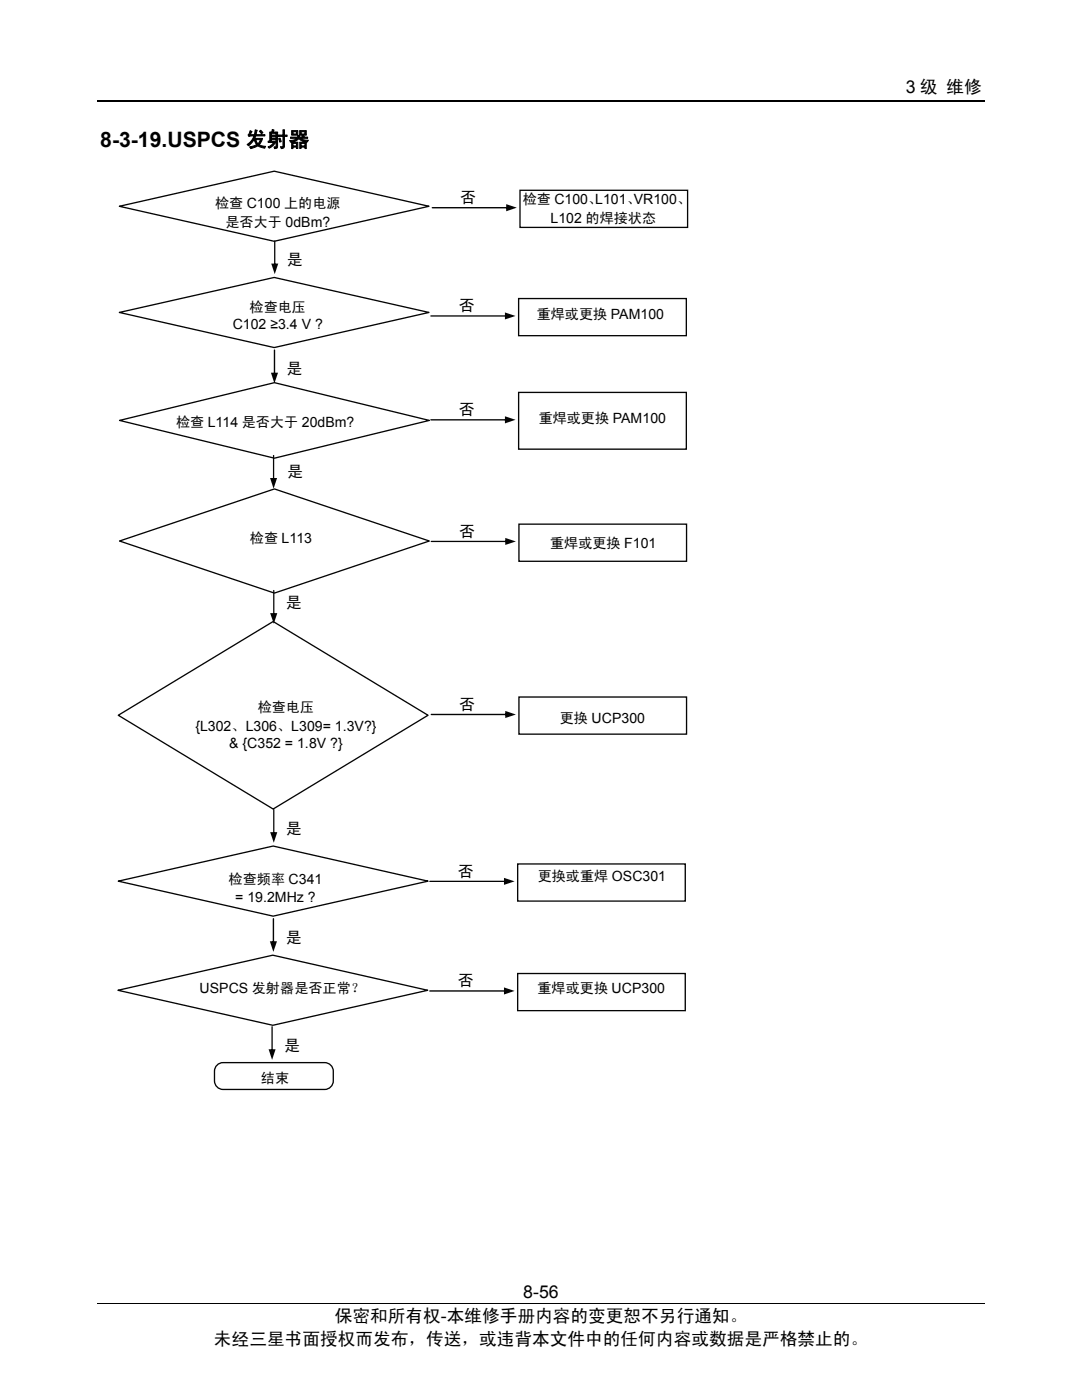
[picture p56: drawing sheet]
<svg xmlns="http://www.w3.org/2000/svg" width="216mm" height="279mm" viewBox="0 0 216 279" stroke-linecap="round" stroke-linejoin="round" font-family="sans-serif">
<defs><g id="words">
<text font-size="4.2" x="20" y="29.3">8-3-19.USPCS 发射器</text>
<g font-size="3.5">
<text x="180.7" y="18.6">3 级 维修</text>
<text x="66.8" y="263.8">保密和所有权-本维修手册内容的变更恕不另行通知。</text>
<text x="104.4" y="259">8-56</text>
<text x="42.7" y="268.4">未经三星书面授权而发布，传送，或违背本文件中的任何内容或数据是严格禁止的。</text>
</g>
<g font-size="3.2">
<text x="91.8" y="40.6">否</text>
<text x="57.3" y="52.9">是</text>
<text x="91.5" y="62.1">否</text>
<text x="57.2" y="74.7">是</text>
<text x="91.5" y="82.9">否</text>
<text x="57.3" y="95.1">是</text>
<text x="91.6" y="107.2">否</text>
<text x="57" y="121.3">是</text>
<text x="91.6" y="141.7">否</text>
<text x="57" y="166.4">是</text>
<text x="91.3" y="175">否</text>
<text x="57" y="188.2">是</text>
<text x="91.3" y="196.9">否</text>
<text x="56.7" y="209.7">是</text>
</g>
<g font-size="2.8">
<text x="42.9" y="41.6">检查 C100 上的电源</text>
<text x="104.3" y="40.8">检查 C100、</text>
<text x="118.8" y="40.8">L101、</text>
<text x="126.5" y="40.8">VR100、</text>
<text x="45" y="45.3">是否大于 0dBm?</text>
<text x="109.9" y="44.4">L102 的焊接状态</text>
<text x="46.4" y="65.7">C102 ≥3.4 V ?</text>
<text x="49.8" y="62.3">检查电压</text>
<text x="107.1" y="63.7">重焊或更换 PAM100</text>
<text x="35.1" y="85.2">检查 L114 是否大于 20dBm?</text>
<text x="107.5" y="84.3">重焊或更换 PAM100</text>
<text x="49.9" y="108.3">检查 L113</text>
<text x="109.8" y="109.3">重焊或更换 F101</text>
<text x="51.4" y="142.1">检查电压</text>
<text x="39" y="145.8">{L302、L306、L309= 1.3V?}</text>
<text x="45.7" y="149.2">&amp; {C352 = 1.8V ?}</text>
<text x="111.7" y="144.3">更换 UCP300</text>
<text x="45.6" y="176.5">检查频率 C341</text>
<text x="46.9" y="179.9">= 19.2MHz ?</text>
<text x="107.3" y="175.9">更换或重焊 OSC301</text>
<text x="39.8" y="198.3">USPCS 发射器是否正常？</text>
<text x="107.3" y="198.1">重焊或更换 UCP300</text>
<text x="52.1" y="216.1">结束</text>
</g>
</g></defs>
<path d="M19.5 20.1h177" fill="none" stroke="#000" stroke-width=".25"/>
<path d="M19.5 260.2h177" fill="none" stroke="#000" stroke-width=".2"/>
<path d="M23.9 83.9l30.9-7.5 30.9 7.5-30.9 7.5z" fill="none" stroke="#040503" stroke-width=".26"/>
<path d="M86 108l15.2-.1 .1 .2-.1 .1h-15.1zM100.8 107.4l2.1 .7-2.1 .7z" fill="#040503"/>
<path d="M103.5 104.6h33.5v7.4h-33.5zM43.3 212.6l.8-.5h.4h20.3a1.72 1.72 0 0 1 1.7 1.7v1.9a1.73 1.73 0 0 1-1.7 1.7h-20.3a1.72 1.72 0 0 1-1.7-1.7 3.3 3.3 0 0 1 .5-3.1z" fill="none" stroke="#040503" stroke-width=".26"/>
<path d="M54.5 90.8l.2 .1v4.8l-.1 .2-.1-.2zM53.9 95.4h1.4l-.7 2.1z" fill="#040503"/>
<path d="M23.9 108l30.9-10.4 30.9 10.4-30.9 10.4z" fill="none" stroke="#040503" stroke-width=".26"/>
<path d="M86 142.5h15.2l.1 .1-.1 .1h-15.1zM100.8 141.9l2.1 .7-2.1 .7z" fill="#040503"/>
<path d="M103.5 139.1h33.5v7.4h-33.5z" fill="none" stroke="#040503" stroke-width=".26"/>
<path d="M54.2 204.8l.2 .1v4.9l-.1 .1-.1-.1zM53.6 209.4h1.4l-.7 2.1z" fill="#040503"/>
<path d="M23.6 142.7l30.9-18.7 30.9 18.7-30.9 18.8z" fill="none" stroke="#040503" stroke-width=".26"/>
<path d="M85.7 175.8h15.2l.1 .1-.1 .1h-15.1zM100.6 175.2l2.1 .7-2.1 .7z" fill="#040503"/>
<path d="M103.3 172.4h33.4v7.4h-33.4z" fill="none" stroke="#040503" stroke-width=".26"/>
<g fill="#040503">
<path d="M54.5 117.8l.3 .1v4.8l-.2 .2-.1-.2zM53.9 122.4h1.4l-.7 2.1z"/>
<path d="M54.5 161.5l.3 .1v4.8l-.2 .2-.1-.2zM53.9 166.1h1.4l-.7 2.1z"/>
</g>
<path d="M23.6 175.9l30.9-7.1 30.9 7.1-30.9 6.9z" fill="none" stroke="#040503" stroke-width=".26"/>
<path d="M85.7 197.7l15.2-.1 .1 .2-.1 .1h-15.1zM100.6 197.1l2.1 .7-2.1 .7z" fill="#040503"/>
<path d="M103.3 194.3h33.4v7.4h-33.4z" fill="none" stroke="#040503" stroke-width=".26"/>
<path d="M54.5 183.3h.2v4.9l-.2 .1-.1-.1zM53.8 187.9h1.5l-.8 2.1z" fill="#040503"/>
<path d="M23.5 197.6l30.9-7 30.9 7-30.9 7z" fill="none" stroke="#040503" stroke-width=".26"/>
<path d="M86.2 41.4l15.2-.1 .1 .1-.1 .2h-15.1zM101 40.7l2.1 .7-2.1 .8z" fill="#040503"/>
<path d="M103.8 38h33.4v7.4h-33.4zM23.8 41.2l30.9-7 30.9 7-30.9 7z" fill="none" stroke="#040503" stroke-width=".26"/>
<path d="M85.9 63l15.2-.1 .1 .2-.1 .1h-15.1zM100.8 62.4l2.1 .7-2.1 .7z" fill="#040503"/>
<path d="M103.5 59.6h33.4v7.4h-33.4z" fill="none" stroke="#040503" stroke-width=".26"/>
<path d="M54.7 48l.2 .1v4.9l-.1 .1-.1-.1zM54.1 52.6h1.4l-.7 2.1z" fill="#040503"/>
<path d="M23.8 62.4l30.9-7 30.9 7-30.9 7z" fill="none" stroke="#040503" stroke-width=".26"/>
<path d="M85.9 83.7h15.2l.1 .1-.1 .1h-15.1zM100.8 83.1l2.1 .7-2.1 .7z" fill="#040503"/>
<path d="M103.5 78.3h33.4v11.3h-33.4z" fill="none" stroke="#040503" stroke-width=".26"/>
<path d="M54.7 69.8l.2 .1v4.8l-.1 .2-.2-.2zM54.1 74.4h1.4l-.7 2.1z" fill="#040503"/>
<use href="#words"/>
</svg>
